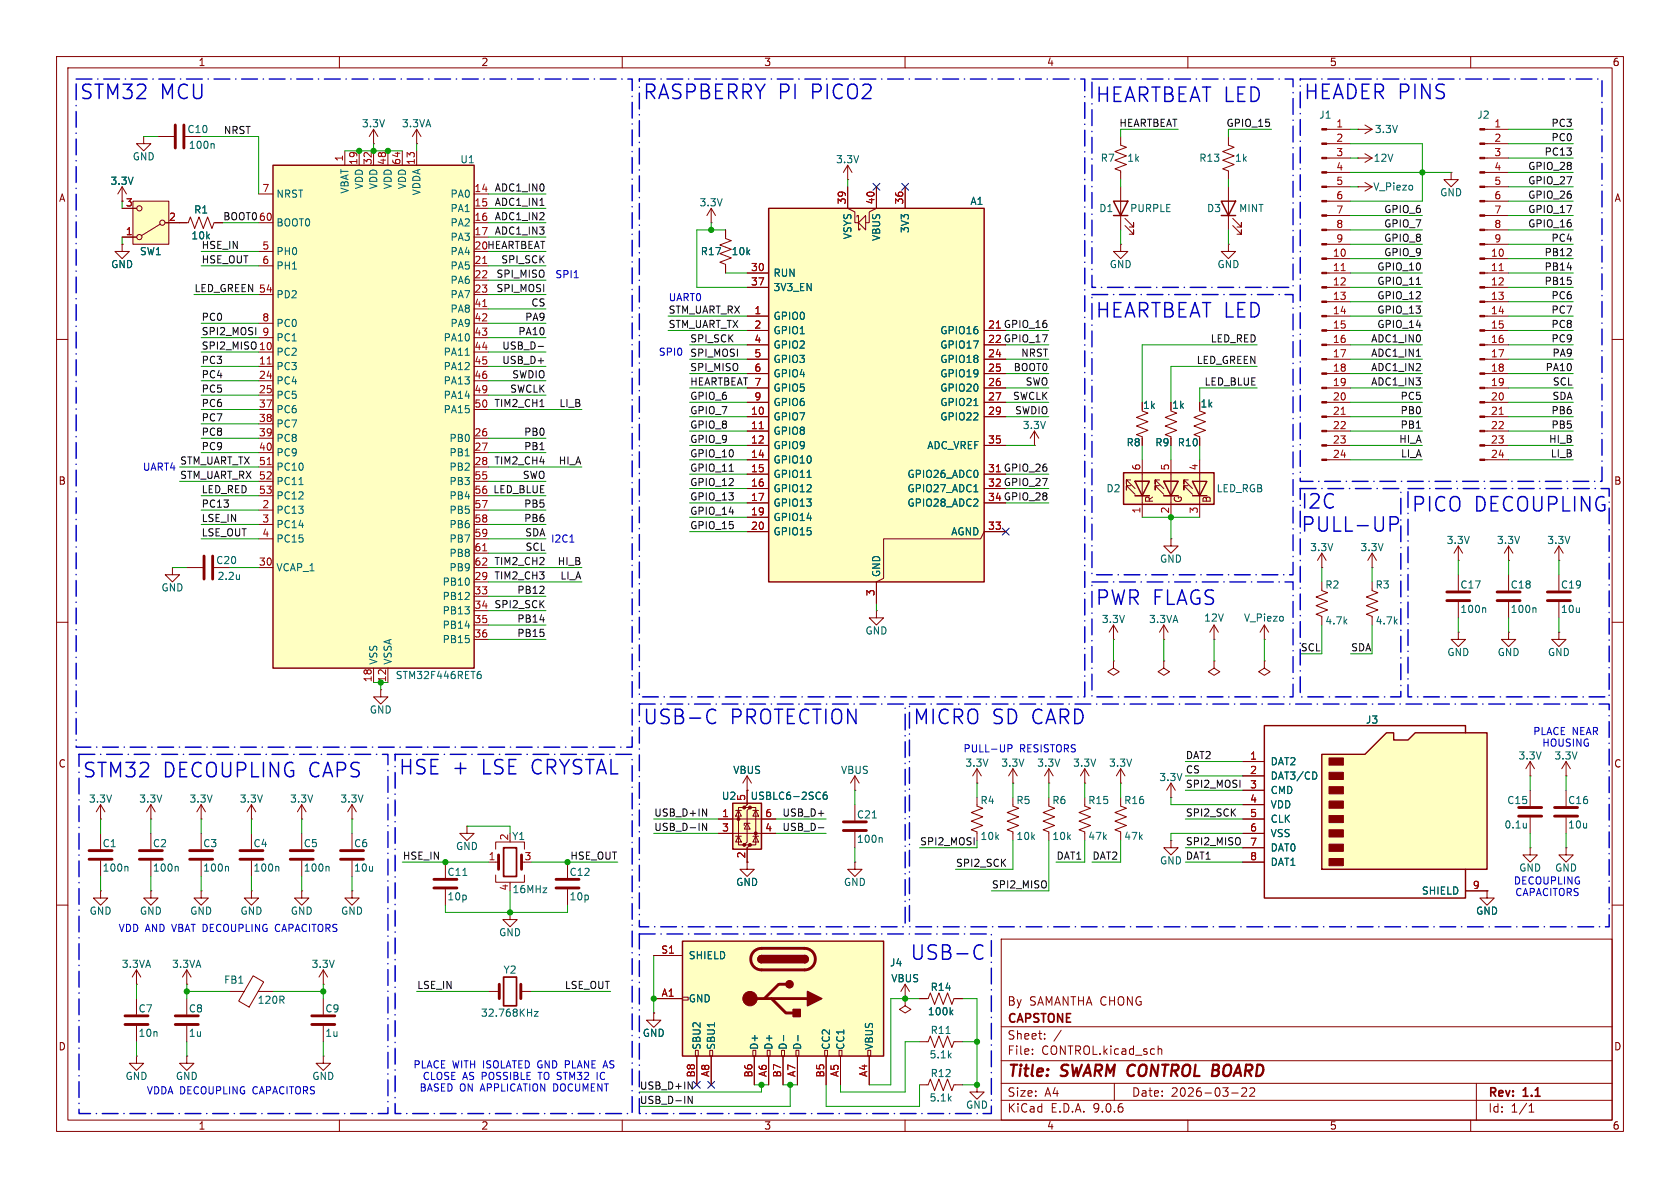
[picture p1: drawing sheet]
<svg xmlns="http://www.w3.org/2000/svg" width="297mm" height="210mm" viewBox="0 0 297 210" stroke-linecap="round" stroke-linejoin="round" font-family="sans-serif">
<defs><g id="words">
<g font-size="3.5" fill="#0000c2">
<text x="14" y="17.9">STM32</text>
<text x="28.3" y="17.9">MCU</text>
<text x="113.5" y="17.9">RASPBERRY PI</text>
<text x="143.4" y="17.9">PICO2</text>
<text x="230.4" y="17.9">HEADER PINS</text>
<text x="193.5" y="18.4">HEARTBEAT LED</text>
<text x="193.5" y="56.5">HEARTBEAT LED</text>
<text x="229.9" y="90.3">I2C</text>
<text x="229.9" y="94.4">PULL-UP</text>
<text x="249.4" y="90.8">PICO</text>
<text x="260.6" y="90.8">DECOUPLING</text>
<text x="193.5" y="107.3">PWR FLAGS</text>
<text x="113.5" y="128.4">USB-C</text>
<text x="129" y="128.4">PROTECTION</text>
<text x="161.3" y="128.4">MICRO SD CARD</text>
<text x="14.5" y="137.8">STM32</text>
<text x="28.8" y="137.8">DECOUPLING CAPS</text>
<text x="70.4" y="137.3">HSE +</text>
<text x="85.3" y="137.3">LSE CRYSTAL</text>
<text x="160.8" y="170.1">USB-C</text>
</g>
<g font-size="2.8" fill="#840000">
<text x="178" y="190.9">Title:</text>
<text x="187.7" y="190.9">SWARM CONTROL</text>
<text x="215.9" y="190.9">BOARD</text>
</g>
<g font-size="2.1" fill="#840000">
<text x="178" y="178">By</text>
<text x="181.9" y="178">SAMANTHA CHONG</text>
<text x="178" y="184">Sheet:</text>
<text x="178" y="181.2">CAPSTONE</text>
<text x="178" y="186.7">File:</text>
<text x="184.1" y="186.7">CONTROL.kicad_sch</text>
<text x="178" y="196.9">KiCad</text>
<text x="178" y="194.1">Size:</text>
<text x="184.7" y="194.1">A4</text>
<text x="185.7" y="196.9">E.D.A.</text>
<text x="193.3" y="196.9">9.0.6</text>
<text x="200" y="194.1">Date:</text>
<text x="207" y="194.1">2026-03-22</text>
<text x="263" y="194.3">Rev:</text>
<text x="263" y="196.9">Id:</text>
<text x="267.1" y="196.9">1/1</text>
<text x="269.4" y="194.3">1.1</text>
</g>
<g font-size="1.8" fill="#840000">
<text x="35" y="11.9">1</text>
<text x="85" y="11.9">2</text>
<text x="135" y="11.9">3</text>
<text x="185" y="11.9">4</text>
<text x="235" y="11.9">5</text>
<text x="285" y="11.9">6</text>
<text x="10.3" y="35.9">A</text>
<text x="285.3" y="35.9">A</text>
<text x="202" y="72.5">1k</text>
<text x="207.1" y="72.5">1k</text>
<text x="212.1" y="72.2">1k</text>
<text x="10.3" y="85.9">B</text>
<text x="204.1" y="89" transform="rotate(-90 204.1 89)">R</text>
<text x="209.1" y="89" transform="rotate(-90 209.1 89)">G</text>
<text x="214.2" y="89" transform="rotate(-90 214.2 89)">B</text>
<text x="285.3" y="85.9">B</text>
<text x="10.3" y="135.9">C</text>
<text x="285.3" y="135.9">C</text>
<text x="10.3" y="185.9">D</text>
<text x="285.3" y="185.9">D</text>
<text x="35" y="199.9">1</text>
<text x="85" y="199.9">2</text>
<text x="135" y="199.9">3</text>
<text x="185" y="199.9">4</text>
<text x="235" y="199.9">5</text>
<text x="285" y="199.9">6</text>
</g>
<g font-size="1.8" fill="#006464">
<text x="33" y="23.7">C10</text>
<text x="63.9" y="22.7">3.3V</text>
<text x="71" y="22.7">3.3VA</text>
<text x="233.1" y="21.2">J1</text>
<text x="243" y="23.7">3.3V</text>
<text x="261.1" y="21.2">J2</text>
<text x="23.4" y="28.5">GND</text>
<text x="33.3" y="26.5">100n</text>
<text x="81.3" y="29.1">U1</text>
<text x="147.7" y="29.1">3.3V</text>
<text x="194.5" y="28.8">R7</text>
<text x="199.2" y="28.8">1k</text>
<text x="211.9" y="28.8">R13</text>
<text x="218.2" y="28.8">1k</text>
<text x="242.7" y="28.8">12V</text>
<text x="19.4" y="32.9">3.3V</text>
<text x="48.8" y="35.2">NRST</text>
<text x="61.8" y="34.3" transform="rotate(-90 61.8 34.3)">VBAT</text>
<text x="64.4" y="33.5" transform="rotate(-90 64.4 33.5)">VDD</text>
<text x="66.9" y="33.5" transform="rotate(-90 66.9 33.5)">VDD</text>
<text x="69.4" y="33.5" transform="rotate(-90 69.4 33.5)">VDD</text>
<text x="72" y="33.5" transform="rotate(-90 72 33.5)">VDD</text>
<text x="74.5" y="34.6" transform="rotate(-90 74.5 34.6)">VDDA</text>
<text x="79.5" y="35.2">PA0</text>
<text x="242.7" y="33.9">V_Piezo</text>
<text x="254.5" y="34.9">GND</text>
<text x="34.2" y="37.9">R1</text>
<text x="48.8" y="40.2">BOOT0</text>
<text x="79.5" y="37.7">PA1</text>
<text x="79.5" y="40.2">PA2</text>
<text x="123.6" y="36.7">3.3V</text>
<text x="160.9" y="41.3" transform="rotate(-90 160.9 41.3)">3V3</text>
<text x="171.5" y="36.4">A1</text>
<text x="194.2" y="37.7">D1</text>
<text x="199.7" y="37.7">PURPLE</text>
<text x="213.3" y="37.7">D3</text>
<text x="219" y="37.7">MINT</text>
<text x="19.6" y="47.6">GND</text>
<text x="24.6" y="45.3">SW1</text>
<text x="33.7" y="42.5">10k</text>
<text x="48.8" y="45.3">PH0</text>
<text x="48.8" y="47.9">PH1</text>
<text x="79.5" y="42.8">PA3</text>
<text x="79.5" y="45.3">PA4</text>
<text x="79.5" y="47.9">PA5</text>
<text x="123.8" y="45.3">R17</text>
<text x="129.2" y="45.3">10k</text>
<text x="150.7" y="42.4" transform="rotate(-90 150.7 42.4)">VSYS</text>
<text x="155.8" y="42.7" transform="rotate(-90 155.8 42.7)">VBUS</text>
<text x="196.1" y="47.6">GND</text>
<text x="215.1" y="47.6">GND</text>
<text x="48.8" y="52.9">PD2</text>
<text x="79.5" y="50.4">PA6</text>
<text x="79.5" y="52.9">PA7</text>
<text x="136.7" y="49.1">RUN</text>
<text x="136.7" y="51.7">3V3_EN</text>
<text x="48.8" y="58">PC0</text>
<text x="79.5" y="55.5">PA8</text>
<text x="79.5" y="58">PA9</text>
<text x="136.7" y="56.7">GPIO0</text>
<text x="136.7" y="59.3">GPIO1</text>
<text x="166.1" y="59.3">GPIO16</text>
<text x="48.8" y="60.6">PC1</text>
<text x="48.8" y="63.1">PC2</text>
<text x="48.8" y="65.6">PC3</text>
<text x="78.3" y="60.6">PA10</text>
<text x="78.3" y="63.1">PA11</text>
<text x="78.3" y="65.6">PA12</text>
<text x="136.7" y="61.8">GPIO2</text>
<text x="136.7" y="64.4">GPIO3</text>
<text x="166.1" y="61.8">GPIO17</text>
<text x="166.1" y="64.4">GPIO18</text>
<text x="48.8" y="68.2">PC4</text>
<text x="48.8" y="70.7">PC5</text>
<text x="78.3" y="68.2">PA13</text>
<text x="78.3" y="70.7">PA14</text>
<text x="136.7" y="66.9">GPIO4</text>
<text x="136.7" y="69.4">GPIO5</text>
<text x="136.7" y="72">GPIO6</text>
<text x="166.1" y="66.9">GPIO19</text>
<text x="166.1" y="69.4">GPIO20</text>
<text x="166.1" y="72">GPIO21</text>
<text x="48.8" y="73.3">PC6</text>
<text x="48.8" y="75.8">PC7</text>
<text x="78.3" y="73.3">PA15</text>
<text x="136.7" y="74.5">GPIO7</text>
<text x="136.7" y="77.1">GPIO8</text>
<text x="166.1" y="74.5">GPIO22</text>
<text x="180.7" y="76">3.3V</text>
<text x="48.8" y="78.3">PC8</text>
<text x="48.8" y="80.9">PC9</text>
<text x="48.8" y="83.4">PC10</text>
<text x="79.4" y="78.3">PB0</text>
<text x="79.4" y="80.9">PB1</text>
<text x="79.4" y="83.4">PB2</text>
<text x="136.7" y="79.6">GPIO9</text>
<text x="136.7" y="82.1">GPIO10</text>
<text x="163.8" y="79.6">ADC_VREF</text>
<text x="199.1" y="79.1">R8</text>
<text x="204.1" y="79.1">R9</text>
<text x="208.1" y="79.1">R10</text>
<text x="48.8" y="86">PC11</text>
<text x="48.8" y="88.5">PC12</text>
<text x="79.4" y="86">PB3</text>
<text x="79.4" y="88.5">PB4</text>
<text x="136.7" y="84.7">GPIO11</text>
<text x="136.7" y="87.2">GPIO12</text>
<text x="136.7" y="89.8">GPIO13</text>
<text x="160.3" y="84.7">GPIO26_ADC0</text>
<text x="160.3" y="87.2">GPIO27_ADC1</text>
<text x="160.3" y="89.8">GPIO28_ADC2</text>
<text x="195.5" y="87.2">D2</text>
<text x="215" y="87.2">LED_RGB</text>
<text x="48.8" y="91">PC13</text>
<text x="48.8" y="93.6">PC14</text>
<text x="79.4" y="91">PB5</text>
<text x="79.4" y="93.6">PB6</text>
<text x="136.7" y="92.3">GPIO14</text>
<text x="136.7" y="94.8">GPIO15</text>
<text x="168.1" y="94.8">AGND</text>
<text x="38.1" y="99.9">C20</text>
<text x="48.8" y="96.1">PC15</text>
<text x="48.8" y="101.2">VCAP_1</text>
<text x="79.4" y="96.1">PB7</text>
<text x="79.4" y="98.7">PB8</text>
<text x="79.4" y="101.2">PB9</text>
<text x="205" y="99.7">GND</text>
<text x="231.5" y="97.6">3.3V</text>
<text x="240.4" y="97.6">3.3V</text>
<text x="255.7" y="96.4">3.3V</text>
<text x="264.5" y="96.4">3.3V</text>
<text x="273.4" y="96.4">3.3V</text>
<text x="28.4" y="104.7">GND</text>
<text x="38.4" y="102.7">2.2u</text>
<text x="78.1" y="103.7">PB10</text>
<text x="78.1" y="106.3">PB12</text>
<text x="155.8" y="102.1" transform="rotate(-90 155.8 102.1)">GND</text>
<text x="234.2" y="104.2">R2</text>
<text x="243.1" y="104.2">R3</text>
<text x="258.1" y="104.2">C17</text>
<text x="267" y="104.2">C18</text>
<text x="275.9" y="104.2">C19</text>
<text x="78.1" y="108.8">PB13</text>
<text x="78.1" y="111.4">PB14</text>
<text x="78.1" y="113.9">PB15</text>
<text x="152.9" y="112.4">GND</text>
<text x="194.7" y="110.3">3.3V</text>
<text x="203" y="110.3">3.3VA</text>
<text x="212.8" y="110.1">12V</text>
<text x="219.8" y="110.1">V_Piezo</text>
<text x="234.2" y="110.6">4.7k</text>
<text x="243.1" y="110.6">4.7k</text>
<text x="258.1" y="108.6">100n</text>
<text x="267" y="108.6">100n</text>
<text x="275.9" y="108.6">10u</text>
<text x="66.9" y="117.6" transform="rotate(-90 66.9 117.6)">VSS</text>
<text x="69.4" y="117.6" transform="rotate(-90 69.4 117.6)">VSSA</text>
<text x="255.8" y="116.2">GND</text>
<text x="264.7" y="116.2">GND</text>
<text x="273.6" y="116.2">GND</text>
<text x="69.9" y="120.2">STM32F446RET6</text>
<text x="65.3" y="126.3">GND</text>
<text x="241.4" y="128.1">J3</text>
<text x="129.5" y="137">VBUS</text>
<text x="148.6" y="137">VBUS</text>
<text x="170.6" y="135.7">3.3V</text>
<text x="176.9" y="135.7">3.3V</text>
<text x="183.3" y="135.7">3.3V</text>
<text x="189.6" y="135.7">3.3V</text>
<text x="196" y="135.7">3.3V</text>
<text x="224.5" y="135.5">DAT2</text>
<text x="268.4" y="134.5">3.3V</text>
<text x="274.7" y="134.5">3.3V</text>
<text x="15.6" y="142.1">3.3V</text>
<text x="24.5" y="142.1">3.3V</text>
<text x="33.4" y="142.1">3.3V</text>
<text x="42.3" y="142.1">3.3V</text>
<text x="51.2" y="142.1">3.3V</text>
<text x="60.1" y="142.1">3.3V</text>
<text x="127.5" y="141.6">U2</text>
<text x="132.6" y="141.6">USBLC6-2SC6</text>
<text x="173.2" y="142.3">R4</text>
<text x="179.6" y="142.3">R5</text>
<text x="185.9" y="142.3">R6</text>
<text x="192.3" y="142.3">R15</text>
<text x="198.6" y="142.3">R16</text>
<text x="204.9" y="138.3">3.3V</text>
<text x="224.5" y="138">DAT3/CD</text>
<text x="224.5" y="140.6">CMD</text>
<text x="224.5" y="143.1">VDD</text>
<text x="266.4" y="142.3">C15</text>
<text x="277.1" y="142.3">C16</text>
<text x="18" y="150">C1</text>
<text x="26.9" y="150">C2</text>
<text x="35.8" y="150">C3</text>
<text x="44.7" y="150">C4</text>
<text x="53.6" y="150">C5</text>
<text x="62.5" y="150">C6</text>
<text x="90.4" y="148.7">Y1</text>
<text x="151.4" y="149.2">100n</text>
<text x="151.4" y="144.9">C21</text>
<text x="173.2" y="148.7">10k</text>
<text x="179.6" y="148.7">10k</text>
<text x="185.9" y="148.7">10k</text>
<text x="192.3" y="148.7">47k</text>
<text x="198.6" y="148.7">47k</text>
<text x="224.5" y="145.6">CLK</text>
<text x="224.5" y="148.2">VSS</text>
<text x="265.9" y="146.7">0.1u</text>
<text x="277.1" y="146.7">10u</text>
<text x="18" y="154.3">100n</text>
<text x="26.9" y="154.3">100n</text>
<text x="35.8" y="154.3">100n</text>
<text x="44.7" y="154.3">100n</text>
<text x="53.6" y="154.3">100n</text>
<text x="62.5" y="154.3">10u</text>
<text x="79" y="155">C11</text>
<text x="80.5" y="150.5">GND</text>
<text x="100.6" y="155">C12</text>
<text x="205" y="153">GND</text>
<text x="224.5" y="150.7">DAT0</text>
<text x="224.5" y="153.3">DAT1</text>
<text x="268.5" y="154.3">GND</text>
<text x="274.8" y="154.3">GND</text>
<text x="15.7" y="161.9">GND</text>
<text x="24.6" y="161.9">GND</text>
<text x="33.5" y="161.9">GND</text>
<text x="42.4" y="161.9">GND</text>
<text x="51.3" y="161.9">GND</text>
<text x="60.2" y="161.9">GND</text>
<text x="79" y="159.4">10p</text>
<text x="90.5" y="158.1">16MHz</text>
<text x="100.6" y="159.4">10p</text>
<text x="130" y="156.8">GND</text>
<text x="149.1" y="156.8">GND</text>
<text x="251.3" y="158.3">SHIELD</text>
<text x="260.9" y="161.9">GND</text>
<text x="88.1" y="165.7">GND</text>
<text x="21.4" y="171.3">3.3VA</text>
<text x="30.3" y="171.3">3.3VA</text>
<text x="55" y="171.3">3.3V</text>
<text x="88.9" y="172.3">Y2</text>
<text x="121.7" y="169.8">SHIELD</text>
<text x="157.2" y="171">J4</text>
<text x="157.5" y="173.8">VBUS</text>
<text x="24.4" y="179.2">C7</text>
<text x="33.3" y="179.2">C8</text>
<text x="39.5" y="174.1">FB1</text>
<text x="45.5" y="177.6">120R</text>
<text x="57.4" y="179.2">C9</text>
<text x="84.9" y="179.9">32.768KHz</text>
<text x="121.7" y="177.4">GND</text>
<text x="163.9" y="179.7">100k</text>
<text x="164.4" y="175.4">R14</text>
<text x="24.4" y="183.5">10n</text>
<text x="33.3" y="183.5">1u</text>
<text x="57.4" y="183.5">1u</text>
<text x="113.5" y="183.5">GND</text>
<text x="124.1" y="185.7" transform="rotate(-90 124.1 185.7)">SBU2</text>
<text x="126.6" y="185.7" transform="rotate(-90 126.6 185.7)">SBU1</text>
<text x="134.2" y="185.7" transform="rotate(-90 134.2 185.7)">D+</text>
<text x="136.8" y="185.7" transform="rotate(-90 136.8 185.7)">D+</text>
<text x="139.3" y="185.7" transform="rotate(-90 139.3 185.7)">D-</text>
<text x="141.8" y="185.7" transform="rotate(-90 141.8 185.7)">D-</text>
<text x="146.9" y="185.7" transform="rotate(-90 146.9 185.7)">CC2</text>
<text x="149.5" y="185.7" transform="rotate(-90 149.5 185.7)">CC1</text>
<text x="154.5" y="185.7" transform="rotate(-90 154.5 185.7)">VBUS</text>
<text x="164.4" y="183">R11</text>
<text x="22.1" y="191.1">GND</text>
<text x="31" y="191.1">GND</text>
<text x="55.1" y="191.1">GND</text>
<text x="164.2" y="187.3">5.1k</text>
<text x="164.4" y="190.6">R12</text>
<text x="164.2" y="194.9">5.1k</text>
<text x="170.7" y="196.2">GND</text>
</g>
<g font-size="1.8" fill="#0f0f0f">
<text x="39.5" y="23.8">NRST</text>
<text x="197.8" y="22.5">HEARTBEAT</text>
<text x="216.7" y="22.5">GPIO_15</text>
<text x="274.2" y="22.5">PC3</text>
<text x="273" y="27.6">PC13</text>
<text x="274.2" y="25.1">PC0</text>
<text x="87.4" y="33.9">ADC1_IN0</text>
<text x="270.1" y="35.2">GPIO_26</text>
<text x="270.1" y="32.7">GPIO_27</text>
<text x="270.1" y="30.1">GPIO_28</text>
<text x="39.4" y="39">BOOT0</text>
<text x="45.7" y="39.1">60</text>
<text x="87.4" y="36.5">ADC1_IN1</text>
<text x="87.4" y="41.6">ADC1_IN3</text>
<text x="87.4" y="39">ADC1_IN2</text>
<text x="244.6" y="37.8">GPIO_6</text>
<text x="244.6" y="40.3">GPIO_7</text>
<text x="270.1" y="37.8">GPIO_17</text>
<text x="270.1" y="40.3">GPIO_16</text>
<text x="35.6" y="46.6">HSE_OUT</text>
<text x="35.6" y="44.1">HSE_IN</text>
<text x="83.8" y="44.2">20HEARTBEAT</text>
<text x="88.5" y="46.6">SPI_SCK</text>
<text x="243.4" y="47.9">GPIO_10</text>
<text x="244.6" y="45.4">GPIO_9</text>
<text x="244.6" y="42.8">GPIO_8</text>
<text x="273" y="47.9">PB14</text>
<text x="273" y="45.4">PB12</text>
<text x="274.2" y="42.8">PC4</text>
<text x="34.3" y="51.7">LED_GREEN 54</text>
<text x="87.7" y="51.7">SPI_MOSI</text>
<text x="87.7" y="49.2">SPI_MISO</text>
<text x="243.4" y="53">GPIO_12</text>
<text x="243.4" y="50.5">GPIO_11</text>
<text x="273" y="50.5">PB15</text>
<text x="274.2" y="53">PC6</text>
<text x="35.6" y="56.8">PC0</text>
<text x="35.6" y="59.3">SPI2_MOSI</text>
<text x="91.5" y="59.3">PA10</text>
<text x="92.7" y="56.8">PA9</text>
<text x="93.8" y="54.3">CS</text>
<text x="118.1" y="58.1">STM_UART_TX</text>
<text x="118.1" y="55.5">STM_UART_RX</text>
<text x="243.4" y="55.5">GPIO_13</text>
<text x="243.4" y="58.1">GPIO_14</text>
<text x="274.2" y="58.1">PC8</text>
<text x="274.2" y="55.5">PC7</text>
<text x="35.6" y="61.9">SPI2_MISO 10</text>
<text x="35.6" y="64.4">PC3</text>
<text x="88.7" y="61.9">USB_D-</text>
<text x="88.7" y="64.4">USB_D+</text>
<text x="121.9" y="65.7">SPI_MISO</text>
<text x="121.9" y="63.2">SPI_MOSI</text>
<text x="121.9" y="60.6">SPI_SCK</text>
<text x="174.6" y="60.7">22 GPIO_17</text>
<text x="179.1" y="65.7">BOOT0</text>
<text x="180.4" y="63.2">NRST</text>
<text x="211.5" y="64.4">LED_GREEN</text>
<text x="213.9" y="60.6">LED_RED</text>
<text x="242.3" y="65.7">ADC1_IN2</text>
<text x="242.3" y="60.6">ADC1_IN0</text>
<text x="242.3" y="63.2">ADC1_IN1</text>
<text x="273.1" y="65.7">PA10</text>
<text x="274.2" y="60.6">PC9</text>
<text x="274.4" y="63.2">PA9</text>
<text x="35.6" y="67">PC4</text>
<text x="35.6" y="69.5">PC5</text>
<text x="90.1" y="69.5">SWCLK</text>
<text x="90.5" y="67">SWDIO</text>
<text x="121.9" y="70.8">GPIO_6</text>
<text x="121.9" y="68.2">HEARTBEAT 7</text>
<text x="179" y="70.8">SWCLK</text>
<text x="181.2" y="68.2">SWO</text>
<text x="212.9" y="68.2">LED_BLUE</text>
<text x="242.3" y="68.2">ADC1_IN3</text>
<text x="247.5" y="70.8">PC5</text>
<text x="274.4" y="70.8">SDA</text>
<text x="274.4" y="68.2">SCL</text>
<text x="35.6" y="77.1">PC8</text>
<text x="35.6" y="74.6">PC7</text>
<text x="35.6" y="72">PC6</text>
<text x="87.3" y="72">TIM2_CH1</text>
<text x="92.6" y="77.1">PB0</text>
<text x="98.8" y="72">LI_B</text>
<text x="121.9" y="73.3">GPIO_7</text>
<text x="121.9" y="75.9">GPIO_8</text>
<text x="179.4" y="73.3">SWDIO</text>
<text x="247.5" y="75.9">PB1</text>
<text x="247.5" y="73.3">PB0</text>
<text x="274.2" y="73.3">PB6</text>
<text x="274.2" y="75.9">PB5</text>
<text x="31.7" y="82.2">STM_UART_TX 51</text>
<text x="35.6" y="79.7">PC9</text>
<text x="87.3" y="82.2">TIM2_CH4</text>
<text x="92.6" y="79.7">PB1</text>
<text x="98.7" y="82.2">HI_A</text>
<text x="121.9" y="83.5">GPIO_11</text>
<text x="121.9" y="80.9">GPIO_10</text>
<text x="121.9" y="78.4">GPIO_9</text>
<text x="247.3" y="78.4">HI_A</text>
<text x="247.6" y="80.9">LI_A</text>
<text x="273.8" y="78.4">HI_B</text>
<text x="274.1" y="80.9">LI_B</text>
<text x="31.7" y="84.7">STM_UART_RX 52</text>
<text x="35.6" y="89.8">PC13</text>
<text x="35.6" y="87.3">LED_RED</text>
<text x="87.1" y="87.3">LED_BLUE</text>
<text x="92.3" y="84.7">SWO</text>
<text x="92.6" y="89.8">PB5</text>
<text x="121.9" y="86">GPIO_12</text>
<text x="121.9" y="88.6">GPIO_13</text>
<text x="174.6" y="86.1">32 GPIO_27</text>
<text x="174.6" y="88.6">34 GPIO_28</text>
<text x="35.6" y="92.4">LSE_IN</text>
<text x="35.6" y="94.9">LSE_OUT</text>
<text x="92.6" y="92.4">PB6</text>
<text x="92.7" y="94.9">SDA</text>
<text x="121.9" y="91.1">GPIO_14</text>
<text x="121.9" y="93.6">GPIO_15</text>
<text x="87.3" y="100">TIM2_CH2</text>
<text x="92.8" y="97.4">SCL</text>
<text x="98.5" y="100">HI_B</text>
<text x="87.3" y="102.5">TIM2_CH3</text>
<text x="87.3" y="107.6">SPI2_SCK</text>
<text x="91.4" y="105.1">PB12</text>
<text x="99" y="102.5">LI_A</text>
<text x="91.4" y="112.7">PB15</text>
<text x="91.4" y="110.1">PB14</text>
<text x="229.9" y="115.2">SCL</text>
<text x="238.8" y="115.2">SDA</text>
<text x="209.5" y="134.3">DAT2</text>
<text x="209.5" y="136.8">CS</text>
<text x="209.5" y="139.4">SPI2_MOSI</text>
<text x="115.6" y="147">USB_D-IN</text>
<text x="115.6" y="144.4">USB_D+IN</text>
<text x="138.2" y="144.4">USB_D+</text>
<text x="138.2" y="147">USB_D-</text>
<text x="162.6" y="149.5">SPI2_MOSI</text>
<text x="209.5" y="149.5">SPI2_MISO</text>
<text x="209.5" y="144.4">SPI2_SCK</text>
<text x="71.1" y="152.1">HSE_IN</text>
<text x="100.7" y="152.1">HSE_OUT</text>
<text x="168.9" y="153.3">SPI2_SCK</text>
<text x="186.7" y="152.1">DAT1</text>
<text x="193" y="152.1">DAT2</text>
<text x="209.5" y="152.1">DAT1</text>
<text x="175.3" y="157.1">SPI2_MISO</text>
<text x="73.7" y="174.9">LSE_IN</text>
<text x="99.8" y="174.9">LSE_OUT</text>
<text x="113" y="192.7">USB_D+IN</text>
<text x="113" y="195.2">USB_D-IN</text>
</g>
<g font-size="1.8" fill="#a90000">
<text x="236.1" y="22.6">1</text>
<text x="264.1" y="22.6">1</text>
<text x="60.7" y="28.6" transform="rotate(-90 60.7 28.6)">1</text>
<text x="63.2" y="29.3" transform="rotate(-90 63.2 29.3)">19</text>
<text x="65.8" y="29.3" transform="rotate(-90 65.8 29.3)">32</text>
<text x="68.3" y="29.3" transform="rotate(-90 68.3 29.3)">48</text>
<text x="70.9" y="29.3" transform="rotate(-90 70.9 29.3)">64</text>
<text x="73.4" y="29.3" transform="rotate(-90 73.4 29.3)">13</text>
<text x="236.1" y="25.1">2</text>
<text x="236.1" y="27.7">3</text>
<text x="264.1" y="25.1">2</text>
<text x="264.1" y="27.7">3</text>
<text x="46.3" y="34">7</text>
<text x="83.8" y="34">14</text>
<text x="236.1" y="30.2">4</text>
<text x="236.1" y="32.8">5</text>
<text x="236.1" y="35.3">6</text>
<text x="264.1" y="30.2">4</text>
<text x="264.1" y="32.8">5</text>
<text x="264.1" y="35.3">6</text>
<text x="22.2" y="41.7">1</text>
<text x="22.2" y="36.6">3</text>
<text x="29.8" y="39.1">2</text>
<text x="83.8" y="36.6">15</text>
<text x="83.8" y="39.1">16</text>
<text x="83.8" y="41.7">17</text>
<text x="149.6" y="36.2" transform="rotate(-90 149.6 36.2)">39</text>
<text x="154.7" y="36.2" transform="rotate(-90 154.7 36.2)">40</text>
<text x="159.8" y="36.2" transform="rotate(-90 159.8 36.2)">36</text>
<text x="236.1" y="37.8">7</text>
<text x="236.1" y="40.4">8</text>
<text x="264.1" y="37.8">7</text>
<text x="264.1" y="40.4">8</text>
<text x="46.3" y="44.2">5</text>
<text x="46.3" y="46.7">6</text>
<text x="83.8" y="46.7">21</text>
<text x="235.5" y="45.5">10</text>
<text x="236.1" y="42.9">9</text>
<text x="263.5" y="45.5">10</text>
<text x="264.1" y="42.9">9</text>
<text x="83.8" y="49.3">22</text>
<text x="83.8" y="51.8">23</text>
<text x="132.7" y="48">30</text>
<text x="132.7" y="50.5">37</text>
<text x="235.5" y="48">11</text>
<text x="235.5" y="50.5">12</text>
<text x="235.5" y="53.1">13</text>
<text x="263.5" y="48">11</text>
<text x="263.5" y="50.5">12</text>
<text x="263.5" y="53.1">13</text>
<text x="46.3" y="56.9">8</text>
<text x="46.3" y="59.4">9</text>
<text x="83.8" y="54.4">41</text>
<text x="83.8" y="56.9">42</text>
<text x="83.8" y="59.4">43</text>
<text x="133.3" y="55.6">1</text>
<text x="133.3" y="58.2">2</text>
<text x="174.6" y="58.2">21 GPIO_16</text>
<text x="174.6" y="58.2">21</text>
<text x="235.5" y="55.6">14</text>
<text x="235.5" y="58.2">15</text>
<text x="263.5" y="55.6">14</text>
<text x="263.5" y="58.2">15</text>
<text x="45.7" y="64.5">11</text>
<text x="83.8" y="62">44</text>
<text x="83.8" y="64.5">45</text>
<text x="133.3" y="60.7">4</text>
<text x="133.3" y="63.2">5</text>
<text x="133.3" y="65.8">6</text>
<text x="174.6" y="63.2">24</text>
<text x="174.6" y="65.8">25</text>
<text x="174.6" y="60.7">22</text>
<text x="235.5" y="60.7">16</text>
<text x="235.5" y="63.2">17</text>
<text x="235.5" y="65.8">18</text>
<text x="263.5" y="60.7">16</text>
<text x="263.5" y="63.2">17</text>
<text x="263.5" y="65.8">18</text>
<text x="45.7" y="67.1">24</text>
<text x="45.7" y="69.6">25</text>
<text x="83.8" y="67.1">46</text>
<text x="83.8" y="69.6">49</text>
<text x="133.3" y="70.9">9</text>
<text x="133.3" y="68.3">7</text>
<text x="174.6" y="68.3">26</text>
<text x="174.6" y="70.9">27</text>
<text x="235.5" y="68.3">19</text>
<text x="235.5" y="70.9">20</text>
<text x="263.5" y="68.3">19</text>
<text x="263.5" y="70.9">20</text>
<text x="45.7" y="72.1">37</text>
<text x="45.7" y="74.7">38</text>
<text x="45.7" y="77.2">39</text>
<text x="83.8" y="72.1">50</text>
<text x="83.8" y="77.2">26</text>
<text x="132.7" y="73.4">10</text>
<text x="132.7" y="75.9">11</text>
<text x="174.6" y="73.4">29</text>
<text x="235.5" y="73.4">21</text>
<text x="235.5" y="75.9">22</text>
<text x="263.5" y="73.4">21</text>
<text x="263.5" y="75.9">22</text>
<text x="45.7" y="79.8">40</text>
<text x="83.8" y="79.8">27</text>
<text x="83.8" y="82.3">28</text>
<text x="132.7" y="78.5">12</text>
<text x="132.7" y="81">14</text>
<text x="132.7" y="83.6">15</text>
<text x="174.6" y="78.5">35</text>
<text x="174.6" y="83.6">31 GPIO_26</text>
<text x="174.6" y="83.6">31</text>
<text x="201.7" y="83.3" transform="rotate(-90 201.7 83.3)">6</text>
<text x="206.8" y="83.3" transform="rotate(-90 206.8 83.3)">5</text>
<text x="211.8" y="83.3" transform="rotate(-90 211.8 83.3)">4</text>
<text x="235.5" y="78.5">23</text>
<text x="235.5" y="81">24</text>
<text x="263.5" y="78.5">23</text>
<text x="263.5" y="81">24</text>
<text x="45.7" y="87.4">53</text>
<text x="46.3" y="89.9">2</text>
<text x="83.8" y="84.8">55</text>
<text x="83.8" y="87.4">56</text>
<text x="83.8" y="89.9">57</text>
<text x="132.7" y="86.1">16</text>
<text x="132.7" y="88.6">17</text>
<text x="174.6" y="86.1">32</text>
<text x="174.6" y="88.6">34</text>
<text x="46.3" y="92.5">3</text>
<text x="46.3" y="95">4</text>
<text x="83.8" y="92.5">58</text>
<text x="83.8" y="95">59</text>
<text x="132.7" y="91.2">19</text>
<text x="132.7" y="93.7">20</text>
<text x="174.6" y="93.7">33</text>
<text x="201.7" y="90.9" transform="rotate(-90 201.7 90.9)">1</text>
<text x="206.8" y="90.9" transform="rotate(-90 206.8 90.9)">2</text>
<text x="211.8" y="90.9" transform="rotate(-90 211.8 90.9)">3</text>
<text x="45.7" y="100.1">30</text>
<text x="83.8" y="97.5">61</text>
<text x="83.8" y="100.1">62</text>
<text x="83.8" y="102.6">29</text>
<text x="83.8" y="105.2">33</text>
<text x="83.8" y="107.7">34</text>
<text x="154.7" y="105.5" transform="rotate(-90 154.7 105.5)">3</text>
<text x="83.8" y="110.2">35</text>
<text x="83.8" y="112.8">36</text>
<text x="65.8" y="120.7" transform="rotate(-90 65.8 120.7)">18</text>
<text x="220.9" y="134.4">1</text>
<text x="220.9" y="136.9">2</text>
<text x="131.8" y="141.7" transform="rotate(-90 131.8 141.7)">5</text>
<text x="220.9" y="139.4">3</text>
<text x="220.9" y="142">4</text>
<text x="89.9" y="148.7" transform="rotate(-90 89.9 148.7)">2</text>
<text x="127.6" y="144.5">1</text>
<text x="127.6" y="147.1">3</text>
<text x="135.2" y="144.5">6</text>
<text x="135.2" y="147.1">4</text>
<text x="220.9" y="144.5">5</text>
<text x="220.9" y="147.1">6</text>
<text x="220.9" y="149.6">7</text>
<text x="86.3" y="152.1">1</text>
<text x="92.6" y="152.1">3</text>
<text x="131.8" y="151.8" transform="rotate(-90 131.8 151.8)">2</text>
<text x="220.9" y="152.1">8</text>
<text x="89.9" y="157.6" transform="rotate(-90 89.9 157.6)">4</text>
<text x="260.3" y="157.2">9</text>
<text x="116.8" y="168.7">S1</text>
<text x="116.9" y="176.3">A1</text>
<text x="122.9" y="190.6" transform="rotate(-90 122.9 190.6)">B8</text>
<text x="125.5" y="190.5" transform="rotate(-90 125.5 190.5)">A8</text>
<text x="133.1" y="190.6" transform="rotate(-90 133.1 190.6)">B6</text>
<text x="135.6" y="190.5" transform="rotate(-90 135.6 190.5)">A6</text>
<text x="138.2" y="190.6" transform="rotate(-90 138.2 190.6)">B7</text>
<text x="140.7" y="190.5" transform="rotate(-90 140.7 190.5)">A7</text>
<text x="145.8" y="190.6" transform="rotate(-90 145.8 190.6)">B5</text>
<text x="148.3" y="190.5" transform="rotate(-90 148.3 190.5)">A5</text>
<text x="153.4" y="190.5" transform="rotate(-90 153.4 190.5)">A4</text>
</g>
<g font-size="1.8" fill="#0000c2">
<text x="98.1" y="49.4">SPI1</text>
<text x="118.1" y="53.4">UART0</text>
<text x="116.4" y="63.1">SPI0</text>
<text x="25.2" y="83.4">UART4</text>
<text x="97.3" y="96.1">I2C1</text>
<text x="271" y="130.1">PLACE NEAR</text>
<text x="170.2" y="133.2">PULL-UP</text>
<text x="180.2" y="133.2">RESISTORS</text>
<text x="272.6" y="132.2">HOUSING</text>
<text x="267.5" y="156.6">DECOUPLING</text>
<text x="267.8" y="158.6">CAPACITORS</text>
<text x="20.9" y="165">VDD AND VBAT DECOUPLING</text>
<text x="49.1" y="165">CAPACITORS</text>
<text x="73" y="189.1">PLACE WITH ISOLATED GND PLANE AS</text>
<text x="74.6" y="191.1">CLOSE AS POSSIBLE</text>
<text x="95.5" y="191.1">TO STM32</text>
<text x="106.2" y="191.1">IC</text>
<text x="25.9" y="193.7">VDDA DECOUPLING</text>
<text x="44.8" y="193.7">CAPACITORS</text>
<text x="74.1" y="193.2">BASED ON APPLICATION</text>
<text x="98.1" y="193.2">DOCUMENT</text>
</g>
<text font-size="1.8" fill="#009600" x="68.3" y="120.7" transform="rotate(-90 68.3 120.7)">12</text>
</g></defs>
<g fill="none" stroke="#840000" stroke-width=".18">
<path d="M10 10h277v190h-277zM12 12h273v186h-273zM60 10v2M110 10v2M160 10v2M210 10v2M260 10v2M10 60h2M285 60h2M10 110h2M285 110h2M207 148.6v1.3h1.3l-1.3 1.2-1.3-1.2h1.3"/>
<path d="M207 148.6h.1M262.9 157.5v1.3h1.3l-1.3 1.2-1.3-1.2h1.3M262.9 157.5h.1M10 160h2M177 166h108v32h-108zM285 160h2M60 198v2M110 198v2M160 198v2M177 194.5h108M177 191.5h108M177 187.5h108"/>
<path d="M177 181.5h108M182.5 186.3v.1M182.5 185.5v.1M184.7 183.6v.1M184.7 182.8v.1M187.6 182.1l-1.3 2M197 191.5v3M204.7 185.5l.3-.1 .3 .1 .1 .9M210 198v2M217.7 193.2h1.2M219.5 192.4l.6-.1 .2 .1 .1 .3-.9 1.1h.9M221 192.4l.5-.1 .2 .1 .1 .3-.9 1.1h.9"/>
<path d="M260 198v2M261 191.5v6.5M270.3 196.6h.9M270.3 195.5l.4-.4v1.5"/>
</g>
<path d="M214.4 189.2h.7M214.5 188.2h.7M215.1 189.2l.2 .1M215.2 190.1l-.9 .1M215.3 189.1l-.2 .1" fill="none" stroke="#840000" stroke-width=".4"/>
<path d="M135.9 36.8h38.1v66.1h-38.1z" fill="#ffffc2"/>
<path d="M135.9 36.8h38.1v66.1h-38.1z" fill="none" stroke="#840000" stroke-width=".25"/>
<g fill="none" stroke="#840000" stroke-width=".18">
<path d="M25.4 24.1v1.3h1.3l-1.3 1.3-1.3-1.3h1.3M25.4 24.1h.1M27.9 24.1h2.8M149.9 33v3.8l1.2 .7v1.9h.7M151.5 38.4v-.3h.3v2.5h.2v-.2M151.8 39.4l1.2-1.3v2.5zM154.9 33v3.8l-1.2 .7v1.9h-.7M160 33v3.8M21.6 43.2v1.3h1.3l-1.3 1.2-1.3-1.2h1.3M21.6 43.2h.1M132.1 48.3h3.8M132.1 50.8h3.8"/>
<path d="M132.1 55.9h3.8M132.1 58.4h3.8M174 58.4h3.8M198.1 43.2v1.3h1.3l-1.3 1.2-1.3-1.2h1.3M198.1 43.2h.1M132.1 61h3.8M132.1 63.5h3.8M132.1 66h3.8M132.1 68.6h3.8M132.1 71.1h3.8M132.1 73.7h3.8M132.1 76.2h3.8"/>
<path d="M132.1 78.7h3.8M174 61h3.8M174 63.5h3.8M174 66h3.8M174 68.6h3.8M174 71.1h3.8M174 73.7h3.8M174 78.7h3.8M132.1 81.3h3.8M132.1 83.8h3.8M132.1 86.4h3.8M132.1 88.9h3.8"/>
<path d="M132.1 91.4h3.8M132.1 94h3.8M174 83.8h3.8M174 86.4h3.8M174 88.9h3.8M177.8 94h-3.8l-.6 1.3h-17.2v6.9l-1.3 .7v3.8M179.1 138.4h.1M179.1 135.9l-.8 1.3M179.1 135.9l.7 1.3M179.1 135.9v2.5M198.1 138.4h.1M198.1 135.9l-.7 1.3"/>
<path d="M198.1 135.9l.8 1.3M198.1 135.9v2.5M207 138.4l-.8 1.3M207 138.4l.8 1.3M207 138.4v2.6M276.9 137.2h.1M276.9 134.6l-.8 1.3M276.9 134.6l.7 1.3M276.9 134.6v2.6M276.9 139.7v2.8M185.4 141v1.5l1 .4-2 .7 2 .8-2 .8 2 .7-2 .8 1 .4v1.5M191.8 141v1.5l1 .4-2 .7 2 .8-2 .8 2 .7-2 .8 1 .4"/>
<path d="M207 141h.1M276.9 144.5v2.8"/>
</g>
<path d="M134.2 75.8h.8" fill="none" stroke="#a90000" stroke-width=".18"/>
<path d="M37.7 25.4l.2 .2v.6M172.2 71.7h.7M142.7 84.4h.7M172.2 86.9h.7" fill="none" stroke="#006464" stroke-width=".18"/>
<path d="M31 22.1v4.1M32.5 22.1v4.1M274.8 142.7h4.1M274.8 144.3h4.1" fill="none" stroke="#840000" stroke-width=".51"/>
<path d="M23.5 35.6h6.3v7.6h-6.3z" fill="#ffffc2"/>
<g fill="none" stroke="#840000" stroke-width=".18">
<path d="M21.6 35.6h.1M21.6 36.8h2.5M21.6 33l-.8 1.3M21.6 33l.8 1.3M21.6 33v2.6M23.5 35.6h6.3v7.6h-6.3zM28.3 39.6l-3.3 2.1M29.2 39.4h2.5M66 25.4h.1M66 22.9l-.7 1.2M66 22.9l.8 1.2M66 22.9v2.5"/>
<path d="M73.7 25.4h.1M73.7 22.9l-.8 1.2M73.7 22.9l.7 1.2M73.7 22.9v2.5M149.9 31.8h.1M149.9 29.2l-.8 1.3M149.9 29.2l.7 1.3M149.9 29.2v2.6M21.6 41.9h2.5M33 100.3h2.8M191.8 138.4h.1M191.8 135.9l-.8 1.3"/>
<path d="M191.8 135.9l.7 1.3M191.8 135.9v2.5M270.5 137.2h.1M270.5 134.6v2.6M270.5 139.7v2.8M270.5 134.6l-.8 1.3M270.5 134.6l.8 1.3M172.7 141v1.5l1 .4-2 .7 2 .8-2 .8 2 .7-2 .8 1 .4v1.5M179.1 141v1.5l1 .4-2 .7 2 .8-2 .8 2 .7-2 .8 1 .4v1.5M270.5 149.9v1.2h1.3l-1.3 1.3-1.3-1.3h1.3M270.5 149.9h.1M270.5 144.5v2.8"/>
<path d="M276.9 149.9v1.2h1.2l-1.2 1.3-1.3-1.3h1.3M276.9 149.9h.1M33 186.7v1.3h1.3l-1.3 1.2-1.3-1.2h1.3M33 186.7h.1"/>
<circle cx="24.6" cy="36.8" r=".46"/>
<circle cx="28.7" cy="39.4" r=".46"/>
<circle cx="24.6" cy="41.9" r=".46"/>
</g>
<path d="M36.1 98.3v4.1M37.6 98.3v4.1M268.5 142.7h4M268.5 144.3h4" fill="none" stroke="#840000" stroke-width=".51"/>
<path d="M42.3 101.6v.8M42.3 102.3v.1M269.8 145.5v.9M269.8 146.3h.1" fill="none" stroke="#006464" stroke-width=".18"/>
<path d="M233.7 133.4h7.6l3.8-3.9h1.3v1.3h2.5l1.3-1.3h12.7v24.2h-29.2z" fill="#ffffc2"/>
<path d="M233.7 133.4h7.6l3.8-3.9h1.3v1.3h2.5l1.3-1.3h12.7v24.2h-29.2zM259.1 129.5v-1.2h-35.6v30.5h35.6v-5.1" fill="none" stroke="#840000" stroke-width=".25"/>
<g fill="#840000" stroke="#840000" stroke-width=".18">
<path d="M234.9 134h2.6v1.3h-2.6z"/>
<path d="M234.9 136.5h2.6v1.3h-2.6z"/>
<path d="M234.9 139.1h2.6v1.2h-2.6z"/>
<path d="M234.9 141.6h2.6v1.3h-2.6z"/>
<path d="M234.9 144.1h2.6v1.3h-2.6z"/>
<path d="M234.9 146.7h2.6v1.3h-2.6z"/>
<path d="M234.9 149.2h2.6v1.3h-2.6z"/>
<path d="M234.9 151.8h2.6v1.2h-2.6z"/>
</g>
<g fill="none" stroke="#840000" stroke-width=".18">
<path d="M31.7 39.4h1.6l.4-1 .7 2 .8-2 .7 2 .8-2 .8 2 .3-1h1.6M125.7 39.4h.1M125.7 36.8l-.7 1.3M125.7 36.8l.8 1.3M125.7 36.8v2.6M128.3 40.6v1.6l1 .3-2 .8 2 .8-2 .7 2 .8-2 .8 1 .3v1.6M30.5 100.3v1.3h1.2l-1.2 1.3-1.3-1.3h1.3M30.5 100.3h.1M154.9 108v1.2h1.3l-1.3 1.3-1.2-1.3h1.2M154.9 108h.1M67.3 121.9v1.3h1.3l-1.3 1.3-1.3-1.3h1.3M67.3 121.9h.1"/>
<path d="M185.4 138.4h.1M185.4 135.9l-.7 1.3M185.4 135.9l.8 1.3M185.4 135.9v2.5M219.7 134.6h3.8M219.7 137.2h3.8M219.7 139.7h3.8M198.1 141v1.5l1 .4-2 .7 2 .8-2 .8 2 .7-2 .8 1 .4M219.7 142.2h3.8M219.7 144.8h3.8M219.7 147.3h3.8M219.7 149.9h3.8"/>
<path d="M219.7 152.4h3.8M259.1 157.5h3.8"/>
</g>
<path d="M232.6 136.5l.2 .5-.2 .7" fill="none" stroke="#006464" stroke-width=".18"/>
<path d="M48.3 29.2h35.5v88.9h-35.5z" fill="#ffffc2"/>
<path d="M48.3 29.2h35.5v88.9h-35.5zM196.8 35.6h2.6l-1.3 2.5zM196.8 38.1h2.6M215.9 35.6h2.5l-1.2 2.5zM215.9 38.1h2.5" fill="none" stroke="#840000" stroke-width=".25"/>
<g fill="none" stroke="#840000" stroke-width=".18">
<path d="M45.7 34.3h2.6M45.7 39.4h2.6M61 26.7v2.5M63.5 26.7v2.5M66 26.7v2.5M68.6 26.7v2.5M71.1 26.7v2.5M73.7 26.7v2.5M83.8 34.3h2.6M83.8 39.4h2.6M83.8 36.8h2.6M198.1 24.1v1.6l1 .3-2 .8 2 .8-2 .7 2 .8-2 .7 1 .4v1.6"/>
<path d="M198.1 33v7.6M198.9 39.9l1.5 1.5v-.8v.8h-.8M198.9 38.6l1.5 1.5v-.7v.7h-.8M217.2 24.1v1.6l1 .3-2 .8 2 .8-2 .7 2 .8-2 .7 1 .4v1.6M217.2 33v7.6M217.9 39.9l1.6 1.5v-.8v.8h-.8M217.9 38.6l1.6 1.5v-.7v.7h-.8M234.5 22.9h4.3M234.5 25.4h4.3M234.5 27.9h4.3M234.5 30.5h4.3M234.5 33h4.3"/>
<path d="M234.5 35.6h4.3M234.5 38.1h4.3M240 33h.1M240 27.9h.1M240 22.9h.1M240 22.9h2.6M240 27.9h2.6M240 33h2.6M241.3 32.3l1.3 .7M241.3 27.2l1.3 .7M241.3 22.1l1.3 .8M242.6 33l-1.3 .8"/>
<path d="M242.6 27.9l-1.3 .8M242.6 22.9l-1.3 .7M256.5 30.5v1.3h1.3l-1.3 1.2-1.2-1.2h1.2M256.5 30.5h.1M262.5 22.9h4.2M262.5 25.4h4.2M262.5 27.9h4.2M262.5 30.5h4.2M262.5 33h4.2M262.5 35.6h4.2M262.5 38.1h4.2M45.7 44.5h2.6"/>
<path d="M45.7 47h2.6M45.7 52.1h2.6M45.7 57.2h2.6M45.7 59.7h2.6M83.8 47h2.6M83.8 52.1h2.6M83.8 57.2h2.6M83.8 59.7h2.6M83.8 41.9h2.6M83.8 49.5h2.6M83.8 54.6h2.6M217.2 43.2v1.3h1.2l-1.2 1.2-1.3-1.2h1.3"/>
<path d="M217.2 43.2h.1M234.5 40.6h4.3M234.5 43.2h4.3M234.5 45.7h4.3M234.5 48.3h4.3M234.5 50.8h4.3M234.5 53.3h4.3M234.5 55.9h4.3M234.5 58.4h4.3M262.5 40.6h4.2M262.5 43.2h4.2M262.5 45.7h4.2"/>
<path d="M262.5 48.3h4.2M262.5 50.8h4.2M262.5 53.3h4.2M262.5 55.9h4.2M262.5 58.4h4.2M45.7 62.2h2.6M45.7 64.8h2.6M45.7 67.3h2.6M45.7 69.9h2.6M45.7 72.4h2.6M45.7 74.9h2.6M45.7 77.5h2.6"/>
<path d="M83.8 62.2h2.6M83.8 64.8h2.6M83.8 67.3h2.6M83.8 69.9h2.6M83.8 72.4h2.6M83.8 77.5h2.6M182.9 78.7h.1M182.9 76.2l-.8 1.3M182.9 76.2l.7 1.3M182.9 76.2v2.5M201.9 72.6l1 .4-2 .8 2 .7-2 .8 2 .8-2 .7 1 .4v1.5M207 72.6l1 .4-2 .8 2 .7-2 .8 2 .8-2 .7 1 .4v1.5"/>
<path d="M212.1 72.6l1 .4-2 .8 2 .7-2 .8 2 .8-2 .7 1 .4v1.5M234.5 61h4.3M234.5 63.5h4.3M234.5 66h4.3M234.5 68.6h4.3M234.5 71.1h4.3M234.5 73.7h4.3M234.5 76.2h4.3M234.5 78.7h4.3M262.5 61h4.2M262.5 63.5h4.2M262.5 66h4.2"/>
<path d="M262.5 68.6h4.2M262.5 71.1h4.2M262.5 73.7h4.2M262.5 76.2h4.2M262.5 78.7h4.2M45.7 80h2.6M45.7 82.6h2.6M45.7 85.1h2.6M45.7 87.6h2.6M45.7 90.2h2.6M45.7 92.7h2.6M45.7 95.3h2.6"/>
<path d="M83.8 80h2.6M83.8 82.6h2.6M83.8 85.1h2.6M83.8 87.6h2.6M83.8 90.2h2.6M83.8 92.7h2.6M83.8 95.3h2.6M83.8 97.8h2.6M234.5 81.3h4.3M262.5 81.3h4.2M45.7 100.3h2.6M66 118.1v2.6"/>
<path d="M68.6 118.1v2.6M83.8 100.3h2.6M83.8 102.9h2.6M83.8 105.4h2.6M83.8 108h2.6M83.8 110.5h2.6M83.8 113h2.6M205.7 113h.1M205.7 110.5l-.7 1.3M205.7 110.5l.8 1.3M205.7 110.5v2.5"/>
</g>
<path d="M85.3 46.6h.8M85.3 54.2h.8M237.1 47.8h.7M265 47.8h.8M47.2 64.4h.8M237.1 73.2h.7M265 73.2h.8M47.2 82.1h.8M85.3 97.4h.8" fill="none" stroke="#a90000" stroke-width=".18"/>
<path d="M82.2 62.8h.8M52.9 85.7h.7M84.6 119.2h.2l.3 .2-.1 .4-.4 .2M85 118.7l-.4 .1" fill="none" stroke="#006464" stroke-width=".18"/>
<g fill="#840000" stroke="#840000" stroke-width=".18">
<path d="M261.6 22.7h.9v.3h-.9z"/>
<path d="M261.6 25.3h.9v.2h-.9z"/>
<path d="M261.6 27.8h.9v.3h-.9z"/>
<path d="M261.6 30.4h.9v.2h-.9z"/>
<path d="M261.6 32.9h.9v.2h-.9z"/>
<path d="M261.6 35.4h.9v.3h-.9z"/>
<path d="M261.6 38h.9v.2h-.9z"/>
<path d="M261.6 40.5h.9v.3h-.9z"/>
<path d="M261.6 43.1h.9v.2h-.9z"/>
<path d="M261.6 45.6h.9v.2h-.9z"/>
<path d="M261.6 48.1h.9v.3h-.9z"/>
<path d="M261.6 50.7h.9v.2h-.9z"/>
<path d="M261.6 53.2h.9v.3h-.9z"/>
<path d="M261.6 55.8h.9v.2h-.9z"/>
<path d="M261.6 58.3h.9v.2h-.9z"/>
<path d="M261.6 60.8h.9v.3h-.9z"/>
<path d="M261.6 63.4h.9v.2h-.9z"/>
<path d="M261.6 65.9h.9v.3h-.9z"/>
<path d="M261.6 68.5h.9v.2h-.9z"/>
<path d="M261.6 71h.9v.2h-.9z"/>
<path d="M261.6 73.5h.9v.3h-.9z"/>
<path d="M261.6 76.1h.9v.2h-.9z"/>
<path d="M261.6 78.6h.9v.3h-.9z"/>
<path d="M261.6 81.2h.9v.2h-.9z"/>
<path d="M233.7 22.7h.8v.3h-.8z"/>
<path d="M233.7 25.3h.8v.2h-.8z"/>
<path d="M233.7 27.8h.8v.3h-.8z"/>
<path d="M233.7 30.4h.8v.2h-.8z"/>
<path d="M233.7 32.9h.8v.2h-.8z"/>
<path d="M233.7 35.4h.8v.3h-.8z"/>
<path d="M233.7 38h.8v.2h-.8z"/>
<path d="M233.7 40.5h.8v.3h-.8z"/>
<path d="M233.7 43.1h.8v.2h-.8z"/>
<path d="M233.7 45.6h.8v.2h-.8z"/>
<path d="M233.7 48.1h.8v.3h-.8z"/>
<path d="M233.7 50.7h.8v.2h-.8z"/>
<path d="M233.7 53.2h.8v.3h-.8z"/>
<path d="M233.7 55.8h.8v.2h-.8z"/>
<path d="M233.7 58.3h.8v.2h-.8z"/>
<path d="M233.7 60.8h.8v.3h-.8z"/>
<path d="M233.7 63.4h.8v.2h-.8z"/>
<path d="M233.7 65.9h.8v.3h-.8z"/>
<path d="M233.7 68.5h.8v.2h-.8z"/>
<path d="M233.7 71h.8v.2h-.8z"/>
<path d="M233.7 73.5h.8v.3h-.8z"/>
<path d="M233.7 76.1h.8v.2h-.8z"/>
<path d="M233.7 78.6h.8v.3h-.8z"/>
<path d="M233.7 81.2h.8v.2h-.8z"/>
</g>
<path d="M198.6 83.6h16v5.6h-16z" fill="#ffffc2"/>
<path d="M198.6 83.6h16v5.6h-16zM200.7 85.1h2.5l-1.3 2.5zM200.7 87.6h2.5M205.7 85.1h2.6l-1.3 2.5zM205.7 87.6h2.6M210.8 85.1h2.6l-1.3 2.5zM210.8 87.6h2.6" fill="none" stroke="#840000" stroke-width=".25"/>
<g fill="none" stroke="#840000" stroke-width=".18">
<path d="M199.9 85.9h-.8v.7v-.7l1.6 1.5M199.9 84.8h-.8v.8v-.8l1.6 1.6M200.7 87.6h2.5M200.7 85.1h.1M200.7 85.1h2.5zM201.9 81.3v10.1M205 85.9h-.8v.7v-.7l1.5 1.5M205 84.8h-.8v.8v-.8l1.5 1.6M205.7 87.6h2.6M205.7 85.1h.1M205.7 85.1h2.6zM207 95.3v1.2h1.3l-1.3 1.3-1.3-1.3h1.3"/>
<path d="M207 95.3h.1M207 81.3v10.1M210.1 85.9h-.8v.7v-.7l1.5 1.5M210.1 84.8h-.8v.8v-.8l1.5 1.6M212.1 81.3v10.1M233.7 97.8v2.5M233.7 97.8l-.8 1.3M233.7 97.8l.7 1.3M242.6 97.8l-.8 1.3M242.6 97.8l.7 1.3M242.6 97.8v2.5M257.8 99.1h.1"/>
<path d="M257.8 96.5v2.6M257.8 96.5l-.8 1.3M257.8 96.5l.8 1.3M266.7 99.1h.1M266.7 96.5l-.8 1.3M266.7 96.5l.8 1.3M266.7 96.5v2.6M275.6 99.1h.1M275.6 96.5v2.6M275.6 96.5l-.8 1.3M275.6 96.5l.8 1.3M196.8 113h.1"/>
<path d="M196.8 116.8v1.3l1.1 .6-1.1 .7-1-.7 1-.6M196.8 116.8h.1M196.8 110.5l-.7 1.3M196.8 110.5l.8 1.3M196.8 110.5v2.5M205.7 116.8v1.3l1.1 .6-1.1 .7-1-.7 1-.6M205.7 116.8h.1M214.6 113h.1M214.6 116.8v1.3l1 .6-1 .7-1-.7 1-.6M214.6 116.8h.1M214.6 110.5l-.7 1.3M214.6 110.5l.8 1.3"/>
<path d="M214.6 110.5v2.5M223.5 113h.1M223.5 116.8v1.3l1 .6-1 .7-1-.7 1-.6M223.5 116.8h.1M223.5 110.5l-.7 1.3M223.5 110.5l.8 1.3M223.5 110.5v2.5M233.7 102.9v1.5l1 .4-2 .7 2 .8-2 .8 2 .7-2 .8 1 .4M233.7 100.3h.1M242.6 100.3h.1M242.6 102.9v1.5l1 .4-2 .7 2 .8-2 .8 2 .7-2 .8 1 .4M257.8 111.8v1.2h1.3l-1.3 1.3-1.3-1.3h1.3"/>
<path d="M257.8 111.8h.1M257.8 101.6v2.8M257.8 106.4v2.8M266.7 111.8v1.2h1.3l-1.3 1.3-1.3-1.3h1.3M266.7 111.8h.1M266.7 101.6v2.8M266.7 106.4v2.8M275.6 111.8v1.2h1.3l-1.3 1.3-1.3-1.3h1.3M275.6 111.8h.1M275.6 101.6v2.8M275.6 106.4v2.8M78.7 152.4v2.8"/>
<path d="M78.7 157.2v2.8M82.5 146.1v1.2h1.3l-1.3 1.3-1.2-1.3h1.2M82.5 146.1h.1M86.4 152.4h1.7M87.6 150.1v-1.3h5.1v1.3M87.6 154.7v1.3h5.1v-1.3M90.2 156v.2M100.3 152.4v2.8M100.3 157.2v2.8M33 176.5v2.8M86.4 175.3h1.9M90.2 161.3v1.3h1.2l-1.2 1.2-1.3-1.2h1.3"/>
<path d="M90.2 161.3h.1M92.1 175.3h1.9M115.6 179.1v1.2h1.2l-1.2 1.3-1.3-1.3h1.3M115.6 179.1h.1M33 181.4v2.8M162.6 191.8h1.5l.4-1 .7 2 .8-2 .8 2 .7-2 .8 2 .4-1h1.5M172.7 191.8v1.2h1.3l-1.3 1.3-1.3-1.3h1.3M172.7 191.8h.1"/>
</g>
<g fill="none" stroke="#840000" stroke-width=".51">
<path d="M255.8 104.6h4M255.8 106.2h4M264.7 104.6h4M264.7 106.2h4M273.6 104.6h4M273.6 106.2h4M76.7 155.4h4.1M76.7 157h4.1M88.1 151.1v2.6M92.2 151.1v2.6M98.3 155.4h4.1M98.3 157h4.1"/>
<path d="M31 179.6h4.1M88.3 174v2.5M92.1 174v2.5M31 181.1h4.1"/>
</g>
<path d="M262.5 107.4l.2 .2v.7M271.4 107.4l.1 .2v.7M81.8 154.8h.8M94.5 178.8h.6l-.6 .8h.6" fill="none" stroke="#006464" stroke-width=".18"/>
<path d="M89 149.9h2.3v5h-2.3zM89 172.7h2.3v5.1h-2.3z" fill="none" stroke="#840000" stroke-width=".3"/>
<path d="M120.6 166.4h35.6v20.3h-35.6z" fill="#ffffc2"/>
<g fill="none" stroke="#840000" stroke-width=".18">
<path d="M132.1 139.7h.1M132.1 137.2l-.8 1.2M132.1 137.2l.7 1.2M132.1 137.2v2.5M151.1 139.7h.1M151.1 137.2l-.7 1.2M151.1 137.2l.8 1.2M151.1 137.2v2.5M172.7 138.4h.1M172.7 135.9l-.7 1.3M172.7 135.9l.8 1.3M172.7 135.9v2.5"/>
<path d="M132.1 152.4v1.3h1.2l-1.2 1.2-1.3-1.2h1.3M151.1 152.4v1.3h1.3l-1.3 1.2-1.2-1.2h1.2M151.1 152.4h.1M151.1 142.2v2.8M151.1 147.1v2.8M115.6 168.9h5M115.6 176.5h5M120.6 176.3h1.1v.5h-1.1zM122.9 185.7h.5v1h-.5zM123.2 186.7v5.1M125.5 185.7h.5v1h-.5zM125.7 186.7v5.1"/>
<path d="M133.1 185.7h.5v1h-.5zM133.3 186.7v5.1M135.6 185.7h.5v1h-.5zM135.9 186.7v5.1M138.2 185.7h.5v1h-.5zM138.4 186.7v5.1M140.7 185.7h.5v1h-.5zM141 186.7v5.1M145.8 185.7h.5v1h-.5zM146 186.7v5.1M148.3 185.7h.5v1h-.5zM148.6 186.7v5.1"/>
<path d="M153.4 185.7h.5v1h-.5zM153.7 186.7v5.1"/>
</g>
<path d="M120.6 166.4h35.6v20.3h-35.6zM134.6 168.9a.63 .63 0 0 0-.6 .6 .63 .63 0 0 0 .6 .7M142.2 168.9a.64 .64 0 0 1 .7 .6 .64 .64 0 0 1-.7 .7" fill="none" stroke="#840000" stroke-width=".25"/>
<path d="M149.1 145.3h4.1M149.1 146.8h4.1M132.6 176.5h10.1M133.3 168.2l.5-.4 .7-.2h7.7a1.91 1.91 0 0 1 1.9 1.9 1.91 1.91 0 0 1-1.9 2h-7.6a1.91 1.91 0 0 1-1.7-1.2 1.91 1.91 0 0 1 .4-2.1zM136.4 176.5l2.5 2.6h1.3M138.9 174h-1.2l-2.6 2.5" fill="none" stroke="#840000" stroke-width=".51"/>
<g fill="#840000" stroke="#840000" stroke-width=".25">
<path d="M134.6 168.9h7.6v1.3h-7.6z"/>
<path d="M142.2 168.9a.64 .64 0 0 1 .7 .6 .64 .64 0 0 1-.7 .7z"/>
<path d="M134.2 169.1l.4-.2v1.3a.63 .63 0 0 1-.6-.4 .63 .63 0 0 1 .2-.7z"/>
<path d="M142.7 175.3l2.6 1.2-2.6 1.3z"/>
<path d="M140.2 178.4h1.3v1.3h-1.3z"/>
<circle cx="139.6" cy="174" r=".63"/>
</g>
<circle cx="132.6" cy="176.5" r="1.27" fill="#840000" stroke="#840000" stroke-width=".18"/>
<path d="M154.2 144.6h.7M155.8 148.1l.2 .2v.6M138.5 183v1M141.1 183v1" fill="none" stroke="#006464" stroke-width=".18"/>
<path d="M129.5 142h5.1v8.1h-5.1z" fill="#ffffc2"/>
<g fill="#840000" stroke="#840000" stroke-width=".18">
<circle cx="130.6" cy="144.8" r=".25"/>
<circle cx="131.6" cy="142.7" r=".25"/>
<circle cx="131.6" cy="149.4" r=".25"/>
<circle cx="132.6" cy="142.7" r=".25"/>
<circle cx="132.6" cy="149.4" r=".25"/>
<circle cx="133.6" cy="147.3" r=".25"/>
</g>
<g fill="none" stroke="#840000" stroke-width=".18">
<path d="M21.6 35.6h.1M21.6 36.8h2.5M29.2 39.4h3.8M38.1 39.4h1.3M149.9 33v3.8M154.9 33v3.8M160 33v3.8M21.6 43.2h.1M21.6 41.9h2.5M128.3 40.6v1.3M128.3 47v1.3M132.1 48.3h3.8"/>
<path d="M132.1 50.8h3.8M132.1 55.9h3.8M132.1 58.4h3.8M174 58.4h3.8M132.1 61h3.8M132.1 63.5h3.8M132.1 66h3.8M132.1 68.6h3.8M132.1 71.1h3.8M132.1 73.7h3.8M132.1 76.2h3.8M132.1 78.7h3.8"/>
<path d="M174 61h3.8M174 63.5h3.8M174 66h3.8M174 68.6h3.8M174 71.1h3.8M174 73.7h3.8M174 78.7h3.8M201.9 77.5v1.2M207 77.5v1.2M212.1 77.5v1.2M132.1 81.3h3.8M132.1 83.8h3.8"/>
<path d="M132.1 86.4h3.8M132.1 88.9h3.8M132.1 91.4h3.8M132.1 94h3.8M174 83.8h3.8M174 86.4h3.8M174 88.9h3.8M174 94h3.8M154.9 102.9v3.8M132.1 139.7v2.5l-.5 .5h1l-.5 .6v5.5l-.5 .6h1l-.5 .5v2.5M132.1 139.7h.1M219.7 134.6h3.8"/>
<path d="M219.7 137.2h3.8M219.7 139.7h3.8M17.8 157.5v1.3h1.2l-1.2 1.2-1.3-1.2h1.3M17.8 157.5h.1M17.8 144.8h.1M17.8 142.2v2.6M17.8 147.3v2.8M17.8 152.1v2.8M17.8 142.2l-.8 1.3M17.8 142.2l.7 1.3M26.7 144.8h.1M26.7 157.5v1.3h1.2l-1.2 1.2-1.3-1.2h1.3"/>
<path d="M26.7 157.5h.1M26.7 142.2l-.8 1.3M26.7 142.2l.7 1.3M26.7 142.2v2.6M26.7 147.3v2.8M26.7 152.1v2.8M35.6 144.8h.1M35.6 157.5v1.3h1.2l-1.2 1.2-1.3-1.2h1.3M35.6 157.5h.1M35.6 142.2l-.8 1.3M35.6 142.2l.7 1.3M35.6 142.2v2.6"/>
<path d="M35.6 147.3v2.8M35.6 152.1v2.8M44.4 144.8h.1M44.4 157.5v1.3h1.3l-1.3 1.2-1.2-1.2h1.2M44.4 157.5h.1M44.4 142.2l-.7 1.3M44.4 142.2l.8 1.3M44.4 142.2v2.6M44.4 147.3v2.8M44.4 152.1v2.8M53.3 144.8h.1M53.3 157.5v1.3h1.3l-1.3 1.2-1.2-1.2h1.2"/>
<path d="M53.3 157.5h.1M53.3 142.2l-.7 1.3M53.3 142.2l.8 1.3M53.3 142.2v2.6M53.3 147.3v2.8M53.3 152.1v2.8M62.2 157.5v1.3h1.3l-1.3 1.2-1.2-1.2h1.2M62.2 157.5h.1M62.2 144.8h.1M62.2 142.2v2.6M62.2 147.3v2.8M62.2 152.1v2.8"/>
<path d="M62.2 142.2l-.7 1.3M62.2 142.2l.8 1.3M127 144.8h10.2M127 147.3h10.2M130 147.8h1.1M130 143.3h1.1M130.6 143.3l.5 1h-1.1zM130.6 147.8l.5 1h-1.1zM131.6 142.7h-1v6.7h1M132.1 145.5l.5 1.1h-1zM132.6 145.5h-1v.4M132.6 142.7h1v6.7h-1"/>
<path d="M133.1 147.8h1M133.1 143.3h1M133.6 143.3l.5 1h-1zM133.6 147.8l.5 1h-1zM219.7 144.8h3.8M219.7 147.3h3.8M219.7 142.2h3.8M219.7 149.9h3.8M219.7 152.4h3.8M259.1 157.5h3.8M262.9 157.5h.1M24.1 174h.1"/>
<path d="M24.1 171.5v2.5M24.1 176.5v2.8M24.1 171.5l-.7 1.2M24.1 171.5l.8 1.2M33 174h.1M33 171.5l-.7 1.2M33 171.5l.8 1.2M33 171.5v2.5M40.6 175.3h2.6M44.8 172.5l1.8 1.1-2.6 4.4-1.8-1zM45.7 175.3h2.6M57.1 174h.1"/>
<path d="M57.1 171.5l-.7 1.2M57.1 171.5l.8 1.2M57.1 171.5v2.5M57.1 176.5v2.8M115.6 179.1h.1M115.6 176.5h5M115.6 168.9h5M160 176.5h.1M160 176.5v1.3l1 .6-1 .7-1-.7 1-.6M160 174l-.7 1.3M160 174l.8 1.3M160 174v2.5"/>
<path d="M162.6 176.5h1.5l.4-1 .7 2 .8-2 .8 2 .7-2 .8 2 .4-1h1.5M24.1 186.7v1.3h1.3l-1.3 1.2-1.2-1.2h1.2M24.1 186.7h.1M24.1 181.4v2.8M57.1 186.7v1.3h1.3l-1.3 1.2-1.2-1.2h1.2M57.1 186.7h.1M57.1 181.4v2.8M123.2 186.7v5.1M125.7 186.7v5.1M133.3 186.7v5.1M135.9 186.7v5.1M138.4 186.7v5.1"/>
<path d="M141 186.7v5.1M146 186.7v5.1M148.6 186.7v5.1M153.7 186.7v5.1M162.6 184.2h1.5l.4-1.1 .7 2.1 .8-2.1 .8 2.1 .7-2.1 .8 2.1 .4-1h1.5"/>
</g>
<path d="M129.5 142h5.1v8.1h-5.1z" fill="none" stroke="#840000" stroke-width=".25"/>
<g fill="none" stroke="#006464" stroke-width=".18">
<path d="M172.2 71.7h.7M142.7 84.4h.7M172.2 86.9h.7M232.6 136.5l.2 .5-.2 .7M22.4 153.1l.2 .2v.7M31.3 153.1l.2 .2v.7M40.2 153.1l.2 .2v.7M49.1 153.1l.2 .2v.7M58 153.1l.2 .2v.7M146.1 140l-.3 .1a.86 .86 0 0 0 0 1.2l.4-.1v-.4l-.2-.3h-.2l-.3 .3M168.1 178.9l.4 .5M168.5 178.5l-.5 .5"/>
<path d="M138.5 183v1M141.1 183v1M167.2 182.7h.8"/>
</g>
<g fill="none" stroke="#840000" stroke-width=".51">
<path d="M15.7 150.4h4.1M15.7 151.9h4.1M24.6 150.4h4.1M24.6 151.9h4.1M33.5 150.4h4.1M33.5 151.9h4.1M42.4 150.4h4.1M42.4 151.9h4.1M51.3 150.4h4.1M51.3 151.9h4.1M60.2 150.4h4.1M60.2 151.9h4.1"/>
<path d="M22.1 179.6h4.1M55.1 179.6h4.1M22.1 181.1h4.1M55.1 181.1h4.1"/>
</g>
<path d="M95.5 36.3h.7M250.4 50.3h.7M95.1 61.2h1M95.5 71.9h.7M250.4 63h.7M128.9 83.3h.7M124.2 145.5l.7 1.3v-1.3M124.2 143l.7 1.3v-1.3M144.7 146.3h.9M121.7 191.3l.7 1.2v-1.2M121.7 193.8l.7 1.3v-1.3" fill="none" stroke="#0f0f0f" stroke-width=".18"/>
<g fill="none" stroke="#009600" stroke-width=".18">
<path d="M21.6 35.6v1.2M25.4 24.1h2.5M35.6 24.1h10.1v10.2M39.4 39.4h6.3M61 26.7h10.1M66 25.4v1.3M73.7 25.4v1.3M86.4 39.4h10.1M86.4 34.3h10.1M86.4 36.8h10.1M125.7 39.4v1.2M149.9 31.8v1.2"/>
<path d="M198.1 31.8v1.2M208.3 22.9h-10.2v1.2M217.2 31.8v1.2M224.8 22.9h-7.6v1.2M238.8 30.5h17.7M238.8 25.4h12.7v10.2h-12.7M238.8 22.9h1.2M238.8 27.9h1.2M238.8 38.1h12.7M238.8 33h1.2M266.7 30.5h11.4M266.7 25.4h11.4"/>
<path d="M266.7 22.9h11.4M266.7 27.9h11.4M266.7 38.1h11.4M266.7 35.6h11.4M266.7 33h11.4M21.6 41.9v1.3M34.3 52.1h11.4M35.6 59.7h10.1M35.6 57.2h10.1M35.6 47h10.1M35.6 44.5h10.1M86.4 59.7h10.1"/>
<path d="M86.4 57.2h10.1M86.4 47h10.1M86.4 44.5h10.1M86.4 52.1h10.1M86.4 41.9h10.1M86.4 54.6h10.1M86.4 49.5h10.1M118.1 58.4h14M118.1 55.9h14M128.3 40.6h-5.1v10.2h8.9M128.3 48.3h3.8M177.8 58.4h7.6"/>
<path d="M198.1 40.6v2.6M217.2 40.6v2.6M238.8 40.6h12.7M238.8 48.3h12.7M238.8 50.8h12.7M238.8 53.3h12.7M238.8 58.4h12.7M238.8 55.9h12.7M238.8 43.2h12.7M238.8 45.7h12.7M266.7 40.6h11.4M266.7 48.3h11.4"/>
<path d="M266.7 50.8h11.4M266.7 53.3h11.4M266.7 58.4h11.4M266.7 55.9h11.4M266.7 43.2h11.4M266.7 45.7h11.4M35.6 64.8h10.1M35.6 62.2h10.1M35.6 77.5h10.1M35.6 67.3h10.1M35.6 69.9h10.1M35.6 72.4h10.1"/>
<path d="M35.6 74.9h10.1M86.4 64.8h10.1M86.4 62.2h10.1M86.4 77.5h10.1M86.4 67.3h10.1M86.4 69.9h10.1M86.4 72.4h16.5M121.9 78.7h10.2M121.9 68.6h10.2M121.9 71.1h10.2M121.9 73.7h10.2M121.9 76.2h10.2"/>
<path d="M121.9 61h10.2M121.9 66h10.2M121.9 63.5h10.2M177.8 78.7h5.1M177.8 68.6h7.6M177.8 71.1h7.6M177.8 73.7h7.6M177.8 61h7.6M177.8 66h7.6M177.8 63.5h7.6M201.9 78.7v2.6M207 78.7v2.6"/>
<path d="M212.1 78.7v2.6M222.2 64.8h-15.2v6.3M222.2 61h-20.3v10.1M222.2 68.6h-10.1v2.5M238.8 78.7h12.7M238.8 68.6h12.7M238.8 71.1h12.7M238.8 73.7h12.7M238.8 76.2h12.7M238.8 61h12.7M238.8 66h12.7M238.8 63.5h12.7"/>
<path d="M266.7 78.7h11.4M266.7 68.6h11.4M266.7 71.1h11.4M266.7 73.7h11.4M266.7 76.2h11.4M266.7 61h11.4M266.7 66h11.4M266.7 63.5h11.4M31.7 85.1h14M31.7 82.6h14M35.6 80h10.1M35.6 95.3h10.1"/>
<path d="M35.6 92.7h10.1M35.6 90.2h10.1M35.6 87.6h10.1M86.4 80h10.1M86.4 85.1h10.1M86.4 95.3h10.1M86.4 92.7h10.1M86.4 90.2h10.1M86.4 87.6h10.1M86.4 82.6h16.5M86.4 97.8h10.1M121.9 91.4h10.2"/>
<path d="M121.9 86.4h10.2M121.9 83.8h10.2M121.9 81.3h10.2M121.9 94h10.2M121.9 88.9h10.2M177.8 86.4h7.6M177.8 83.8h7.6M177.8 88.9h7.6M201.9 91.4h10.2M207 91.4v3.9M238.8 81.3h12.7M257.8 99.1v2.5"/>
<path d="M266.7 81.3h11.4M266.7 99.1v2.5M275.6 99.1v2.5M30.5 100.3h2.5M40.6 100.3h5.1M86.4 113h10.1M86.4 110.5h10.1M86.4 105.4h10.1M86.4 108h10.1M86.4 100.3h16.5M86.4 102.9h16.5M154.9 106.7v1.3"/>
<path d="M196.8 113v3.8M205.7 113v3.8M214.6 113v3.8M223.5 113v3.8M233.7 100.3v2.6M233.7 110.5v5.1h-3.8M242.6 100.3v2.6M242.6 110.5v5.1h-3.8M257.8 109.2v2.6M266.7 109.2v2.6M275.6 109.2v2.6M66 120.7h1.3v1.2"/>
<path d="M151.1 139.7v2.5M172.7 138.4v2.6M179.1 138.4v2.6M185.4 138.4v2.6M191.8 138.4v2.6M198.1 138.4v2.6M209.5 137.2h10.2M209.5 134.6h10.2M209.5 139.7h10.2M270.5 137.2v2.5M276.9 137.2v2.5M17.8 144.8v2.5"/>
<path d="M17.8 154.9v2.6M26.7 144.8v2.5M26.7 154.9v2.6M35.6 144.8v2.5M35.6 154.9v2.6M44.4 144.8v2.5M44.4 154.9v2.6M53.3 144.8v2.5M53.3 154.9v2.6M62.2 144.8v2.5M62.2 154.9v2.6M71.1 152.4h15.3"/>
<path d="M82.5 146.1h7.7v1.2M90.2 157.5v3.8M94 152.4h15.2M115.6 144.8h11.4M115.6 147.3h11.4M137.2 144.8h8.8M137.2 147.3h8.8M151.1 149.9v2.5M172.7 148.6v1.3h-10.1M179.1 148.6v5.1h-10.2M185.4 148.6v8.9h-10.1M191.8 148.6v3.8h-5.1"/>
<path d="M198.1 148.6v3.8h-5.1M207 141v1.2h12.7M209.5 152.4h10.2M209.5 144.8h10.2M209.5 149.9h10.2M219.7 147.3h-12.7v1.3M270.5 147.3v2.6M276.9 147.3v2.6M24.1 174v2.5M33 175.3h7.6M33 174v2.5M48.3 175.3h8.8"/>
<path d="M57.1 174v2.5M73.7 175.3h12.7M78.7 160v1.3h21.6v-1.3M94 175.3h13.9M115.6 168.9v10.2M162.6 176.5h-5.1v15.3h-3.8M170.2 176.5h2.5v15.3h-2.5M24.1 184.2v2.5M33 184.2v2.5M57.1 184.2v2.5M133.3 191.8h2.6M134.6 191.8v1.2h-21.6"/>
<path d="M138.4 191.8h2.6M139.7 191.8v3.8h-26.7M146 191.8v3.8h16.6v-3.8M162.6 184.2h-2.6v8.8h-11.4v-1.2M170.2 184.2h2.5"/>
</g>
<path d="M154.3 32.4l1.2 1.2M155.5 32.4l-1.2 1.2M159.4 32.4l1.2 1.2M160.6 32.4l-1.2 1.2M177.2 93.4l1.2 1.2M178.4 93.4l-1.2 1.2M122.6 191.2l1.2 1.2M123.8 191.2l-1.2 1.2M125.1 191.2l1.2 1.2M126.3 191.2l-1.2 1.2" fill="none" stroke="#000084" stroke-width=".18"/>
<path d="M101.5 49.1h.7M100.7 95.8h.8M178.2 131.6h.5l.2 .3-.1 .4h-.6M105.6 189.6v1.2" fill="none" stroke="#0000c2" stroke-width=".18"/>
<path d="M245.8 91.3h.9a.69 .69 0 0 1 .5 .7 .69 .69 0 0 1-.5 .7h-.9M125.8 125.4l.7 .2M126.5 127.7l-.7 .2M173 167l.8 .3M173.8 169.3l-.8 .3" fill="none" stroke="#0000c2" stroke-width=".25"/>
<g fill="none" stroke="#0000c2" stroke-width=".25" stroke-dasharray="2.8 1 .1 1">
<path d="M13.5 14h98.3v118.1h-98.3zM113 14h78.8v109.2h-78.8zM193 14h35.6v36.8h-35.6zM229.9 14h53.3v71.1h-53.3zM193 52.1h35.6v49.5h-35.6zM229.9 86.4h17.7v36.8h-17.7zM248.9 86.4h35.6v36.8h-35.6zM193 102.9h35.6v20.3h-35.6zM14 133.4h54.6v63.5h-54.6zM69.8 133.4h42v63.5h-42zM113 124.5h47v39.3h-47zM160.8 124.5h123.7v39.3h-123.7z"/>
<path d="M113 165.1h62.3v31.8h-62.3z"/>
</g>
<path d="M134.2 75.8h.8" fill="none" stroke="#a90000" stroke-width=".18"/>
<g fill="#009600" stroke="#009600" stroke-width=".18">
<circle cx="63.5" cy="26.7" r=".46"/>
<circle cx="66" cy="26.7" r=".46"/>
<circle cx="68.6" cy="26.7" r=".46"/>
<circle cx="115.6" cy="176.5" r=".46"/>
<circle cx="160" cy="176.5" r=".46"/>
<circle cx="125.7" cy="40.6" r=".46"/>
<circle cx="207" cy="91.4" r=".46"/>
<circle cx="251.5" cy="30.5" r=".46"/>
<circle cx="78.7" cy="152.4" r=".46"/>
<circle cx="100.3" cy="152.4" r=".46"/>
<circle cx="57.1" cy="175.3" r=".46"/>
<circle cx="90.2" cy="161.3" r=".46"/>
<circle cx="134.6" cy="191.8" r=".46"/>
<circle cx="139.7" cy="191.8" r=".46"/>
<circle cx="172.7" cy="184.2" r=".46"/>
<circle cx="172.7" cy="191.8" r=".46"/>
<circle cx="33" cy="175.3" r=".46"/>
</g>
<use href="#words"/>
</svg>
